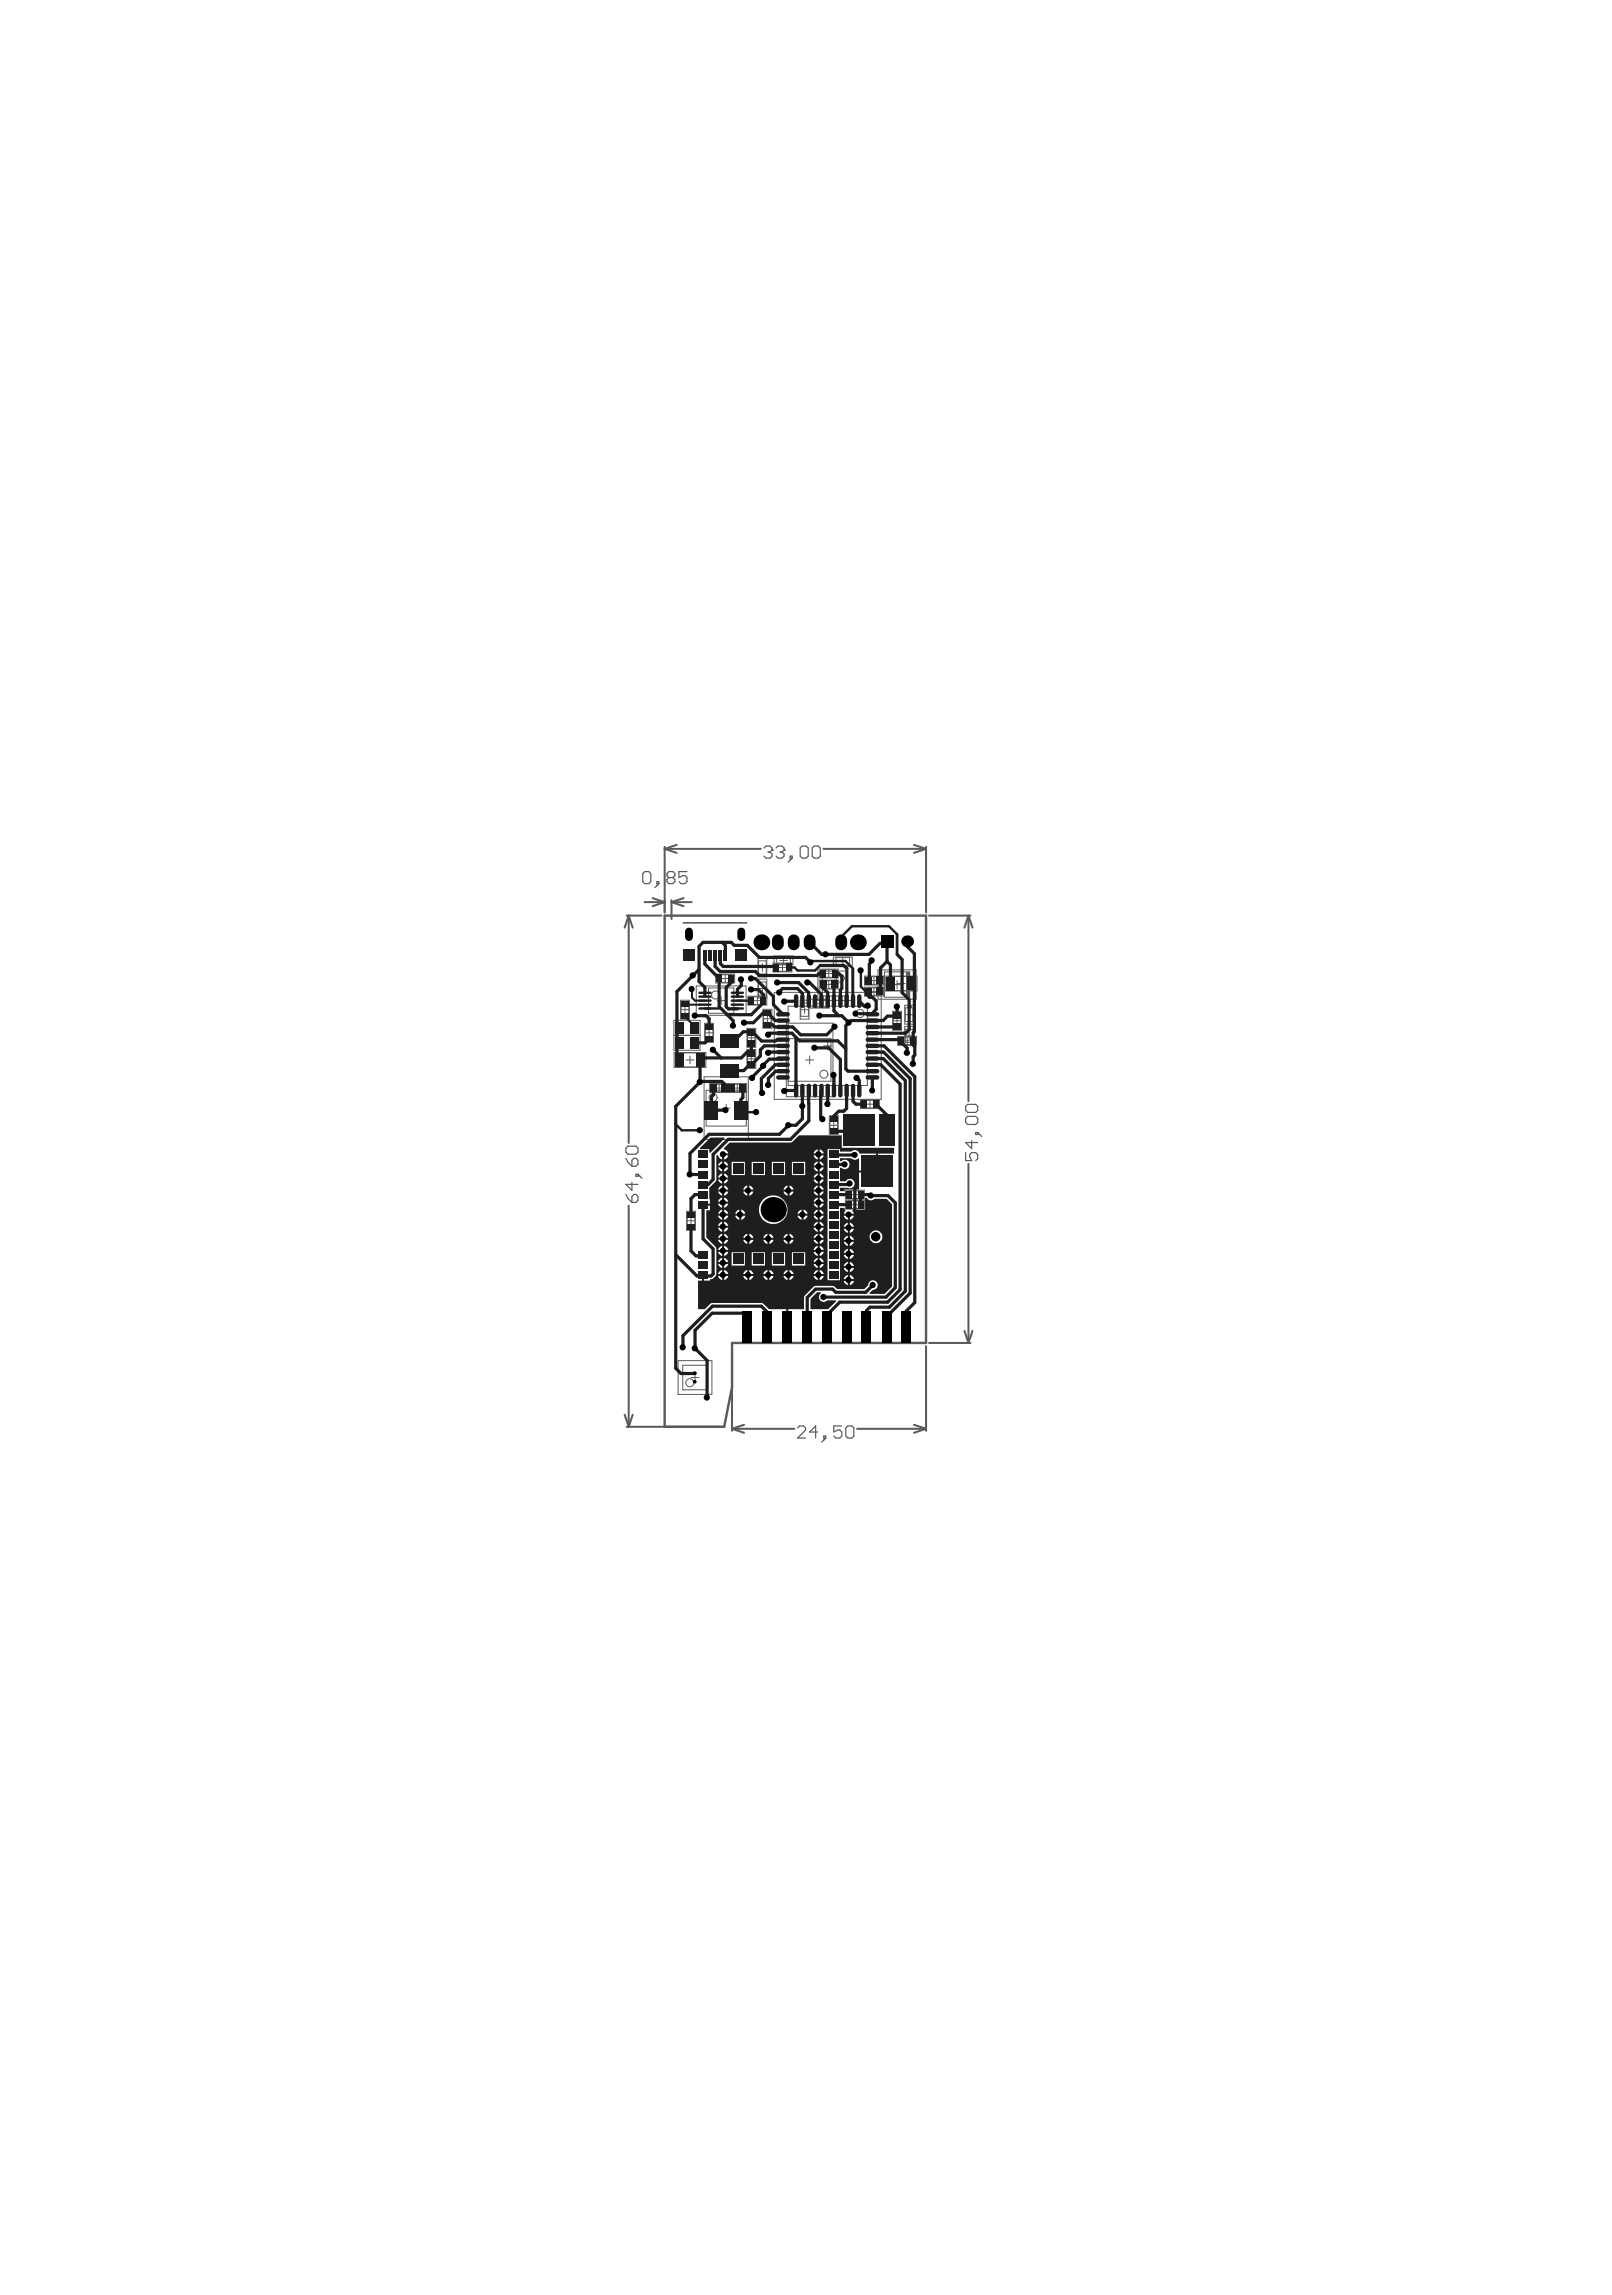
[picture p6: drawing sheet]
<svg xmlns="http://www.w3.org/2000/svg" width="203mm" height="289mm" viewBox="0 0 203 289" stroke-linecap="round" stroke-linejoin="round" font-family="sans-serif">
<g fill="none" stroke="#5a5a5a" stroke-width=".13">
<path d="M84.8 128.5h3.3v3.7h-3.3zM84.8 130.4h3.3M84.8 130.3h3.3M84.8 132.5h4v1.9h-4zM85.1 132.6h3.4v1.7h-3.4zM85.6 125.9h1.2v2.4h-1.2zM85.7 127.1h1M85.7 126.3h1v1.6h-1zM86.2 126.6v1M86.3 133.4h1M86.8 132.9v1M87.6 124.1h6.3v3.7h-6.3z"/>
<path d="M88.6 135.6h5.6v7.9h-5.6zM88.7 128.8h1.1v2.4h-1.1zM88.8 129.2h.9v1.7h-.9zM88.8 130h.9M88.9 137.3h5v4.5h-5zM89.2 124.4h3.1v3.2h-3.1zM89.2 129.5v1M89.3 136.4h4.7v1.1h-4.7zM89.6 136.5h1.8v1h-1.8zM90 137h1M90.1 122.6h2.3v1.1h-2.3zM90.2 126h1.1"/>
<path d="M90.4 122.7h1.7v1h-1.7zM90.5 136.5v1M90.7 125.5v1M90.8 123.2h.9M90.9 139.5h1M91.3 122.7v1M91.4 139v1M91.6 136.4v1.1M91.7 136.4v1.1M91.9 136.5h1.7v1h-1.7zM92.3 137h1M92.8 136.5v1"/>
<path d="M94 129.5h1.1v2.3h-1.1zM94 132.1h1.1v2.4h-1.1zM94.1 133.3h.9M94.1 130.7h.9M94.1 129.8h.9v1.7h-.9zM94.1 132.5h.9v1.7h-.9zM94.5 125.5h1.6v1h-1.6zM94.5 130.2v.9M94.5 132.8v1M94.8 126h1M95.3 125.5v1M95.4 120.6h1.1v2.4h-1.1z"/>
<path d="M95.5 124.5h.9M95.5 121.8h.9M95.5 121h.9v1.6h-.9zM95.5 123.6h.9v1.7h-.9zM95.9 121.3v1M95.9 124v.9M96 127.1h1.1v2.3h-1.1zM96.1 128.3h.9M96.1 127.4h.9v1.7h-.9zM96.5 125.4h-2.4v1.1h2.4v-3.2h-1.1v2.3h1.1M96.6 127.8v.9M97.3 121.2h2.4v1.2h-2.4z"/>
<path d="M97.4 120.4h2.4v1.1h-2.4zM97.4 124.9h13.5v13.5h-13.5zM97.6 121.3h1.7v1h-1.7zM97.7 120.4h1.8v1h-1.8zM98 121.8h.9M98.1 120.9h1M98.5 121.3v1M98.6 120.4v1M98.9 128.8h5.9v9.3h-5.9zM99.2 126.7h9.9v10h-9.9zM99.2 130.8h5.4v5.3h-5.4zM100.7 125.9h1.1v2.4h-1.1z"/>
<path d="M100.8 127.1h.9M100.8 126.3h.9v1.6h-.9zM101.2 126.6v1M101.4 133.4h1M101.9 132.9v1M102 125.8h2.3v1.1h-2.3zM102.3 125.9h1.7v.9h-1.7zM102.7 126.4h.9M102.9 121.7h4.3v4.2h-4.3zM103.1 122h2.4v1.1h-2.4zM103.1 123.4h2.4v1.1h-2.4zM103.1 125.9v.9"/>
<path d="M103.4 123.5h1.7v.9h-1.7zM103.4 122.1h1.7v.9h-1.7zM103.5 122.3h3.1v3.1h-3.1zM103.7 131.7h1M103.8 123.9h1M103.8 122.6h1M104.2 131.2v1M104.3 122.1v.9M104.3 123.5v.9M104.5 123.8h1M104.9 120.5h2.3v1.1h-2.3zM105 123.3v1"/>
<path d="M105.2 120.6h1.7v.9h-1.7zM105.6 121h.9M106.1 120.6v.9M108.3 138.4h2.4v1.2h-2.4zM108.6 138.5h1.7v1h-1.7zM108.8 122.9h2.4v1.1h-2.4zM108.8 124.3h2.4v1.1h-2.4zM109 139h1M109.1 123h1.7v.9h-1.7zM109.1 124.4h1.7v.9h-1.7zM109.5 138.5v1M109.5 123.4h1"/>
<path d="M109.5 124.8h1M110 123v.9M110 124.4v.9M110.5 122.1h4.8v3.7h-4.8zM111.3 122.4h3.2v3.1h-3.2zM111.4 122.9h4v1.9h-4zM111.7 122.9h3.4v1.8h-3.4zM112.3 127.3h1.1v2.4h-1.1zM112.4 123.9h1M112.4 127.6h1v1.8h-1zM112.4 128.5h1M112.9 123.4v1.1"/>
<path d="M112.9 128v1M112.9 123.8h1M113 130.5h2.3v1.1h-2.3zM113.3 130.6h1.7v.9h-1.7zM113.4 123.3v1M113.7 131h.9M113.8 126.6h1.2v2.3h-1.2zM113.8 131.6v-2.4h1.2v2.4M113.9 130.4h1M113.9 127.7h1M113.9 129.6h1v1.6h-1zM113.9 126.9h1v1.7h-1z"/>
<path d="M114.2 130.6v.9M114.4 127.3v.9M114.4 129.9v1M86.4 152.5h1.1v2.4h-1.1zM86.5 153.7h.9M86.5 152.8h.9v1.7h-.9zM87 153.2v1M104.4 140.5h1.1v2.4h-1.1zM104.4 141.7h1M104.4 140.8h1v1.7h-1zM104.9 141.2v.9M106.4 149.8h2.4v1.2h-2.4z"/>
<path d="M106.4 151.1h2.4v1.1h-2.4zM106.7 149.9h1.7v1h-1.7zM106.7 151.2h1.7v.9h-1.7zM107.1 151.7h1M107.1 150.4h1M107.6 149.9v1M107.6 151.2v.9M85.3 171.3h4.3v4.2h-4.3zM85.9 171.9h3.1v3.1h-3.1zM87 173.4h1M87.5 172.9v1"/>
<circle cx="89.7" cy="138.2" r=".51"/>
<circle cx="90" cy="125.3" r=".51"/>
<circle cx="103.7" cy="135.2" r=".51"/>
<circle cx="105.7" cy="123.1" r=".51"/>
<circle cx="108.2" cy="127.6" r=".51"/>
<circle cx="86.8" cy="174.1" r=".51"/>
</g>
<path d="M86 116.2h8" fill="none" stroke="#5a5a5a" stroke-width=".2"/>
<path d="M114.3 122.4v3.1" fill="none" stroke="#5a5a5a" stroke-width=".43"/>
<g fill="none" stroke="#5a5a5a" stroke-width=".25">
<path d="M78.9 115.3h4.3M79.1 115.3l.5 1.5M79.1 115.3v28.6M79.1 115.3l-.5 1.5M81.1 113.6h2.5M82.1 113.1l1.5 .5M83.6 106.6v8.3M83.6 113.6l-1.5 .5M83.6 106.9l1.6 .5M83.6 106.9h12.1M84.5 113.3v2.4M84.5 113.6h2.5"/>
<path d="M84.5 113.6l1.5 .5M85.2 106.4l-1.6 .5M86 113.1l-1.5 .5M103.6 106.9h12.9M115 106.4l1.5 .5M116.5 106.6v8.3M116.5 106.9l-1.5 .5M116.9 115.3h5.2M121.9 115.3l.5 1.5M121.9 115.3l-.5 1.5M121.9 115.3v23.3M79.1 151.8v27.8"/>
<path d="M121.9 146.5v22.6M78.6 178.1l.5 1.5M78.9 179.6h11.8M79.6 178.1l-.5 1.5M92.1 169.5v10.6M92.1 179.9l1.5 .5M92.1 179.9h7.9M93.6 179.4l-1.5 .5M107.9 179.9h8.6M115 179.4l1.5 .5M116.5 169.5v10.6M116.5 179.9l-1.5 .5"/>
<path d="M116.9 169.1h5.2M121.4 167.6l.5 1.5M122.4 167.6l-.5 1.5"/>
</g>
<path d="M83.6 115.3h32.9v53.8h-24.4v5.5l-1 5h-7.5z" fill="none" stroke="#5a5a5a" stroke-width=".3"/>
<g fill="none" stroke="#5a5a5a" stroke-width=".15">
<path d="M81.1 109.7h.5l.3 .3v1l-.3 .2h-.5l-.2-.2v-1zM82.7 111h.2v.2h-.2zM82.9 111.2l-.5 .6M84.2 110.5l-.3-.3v-.2l.3-.3h.5l.2 .3v.2l-.2 .3M84.2 110.5l-.3 .2v.3l.3 .2h.5l.2-.2v-.3l-.2-.2M84.2 110.5h.5M86.4 109.7h-1v.8l.5-.3h.3l.2 .3v.5l-.2 .2h-.5l-.3-.2M96.1 106.8l.3-.3h.5l.2 .3v.2M96.6 107.3h.3M96.9 107.3l.2 .2v.3l-.2 .2h-.5l-.3-.2M97.1 107h.1M97.1 107l-.2 .3"/>
<path d="M97.7 106.8l.2-.3h.5l.3 .3v.2M98.2 107.3h.2M98.4 107.3l.3 .2v.3l-.3 .2h-.5l-.2-.2M98.7 107h.1M98.7 107l-.3 .3M99.4 107.8h.3v.2h-.3zM99.7 108l-.5 .5M100.9 106.5h.6l.2 .3v1l-.2 .2h-.6l-.2-.2v-1zM102.5 106.5h.5l.2 .3v1l-.2 .2h-.5l-.3-.2v-1zM121.8 139h1l.2 .3v.5l-.2 .2h-1l-.3-.2v-.5zM78.8 150.4l.2 .5 .5 .5M78.8 145.8l.2 .5 .5 .5"/>
<path d="M79 144.3h1l.3 .2v.6l-.3 .2h-1l-.2-.2v-.6zM79.5 148.8v1.1l-.7-.8h1.5M79.8 150.4h.2l.3 .2v.5l-.3 .3h-.5v-.8zM79.8 145.8h.2l.3 .3v.5l-.3 .2h-.5v-.7zM80 147.8h.3v.3h-.3zM80.3 147.8l.5 .5M121.5 145.1v1h.8l-.3-.5v-.2l.3-.3h.5l.2 .3v.5l-.2 .2M121.8 140.5h1l.2 .3v.5l-.2 .3h-1l-.3-.3v-.5zM122.3 143.6v1l-.8-.8h1.5M122.8 142.6h.2v.2h-.2zM123 142.6l.5 .5M100.4 179.8l.2-.3h.5l.3 .3v.2l-1 1h1"/>
<path d="M105.9 179.5h-1v.8l.5-.3h.3l.2 .3v.5l-.2 .2h-.5l-.3-.2M106.7 179.5h.5l.2 .3v1l-.2 .2h-.5l-.3-.2v-1zM102.9 180.3h-1l.7-.8v1.5M103.7 180.8h.2v.2h-.2zM103.9 181l-.5 .5"/>
</g>
<g fill="#1e1e1e">
<path d="M89.4 143.2h1.7l.1 .1-1.8 1.8h-.1v-.4h-1.2l-.1-.1z"/>
<path d="M102.8 162.7h.5v.1a.6 .6 0 0 0-.1 .9 .6 .6 0 0 0 .9 0h1.1v.1l-1 1h-2.2v-1.3z"/>
<path d="M91.8 143.8h7.7l.3-.1 .7-.8h5.4v1.6h6.6v.7h-2v2.3h-.1v.1h-2.3v2.1h-.3v2.6h1.1v-1.5h.2a.6 .6 0 0 0 1 .1h1.5l.7 .7v10.4l-1 .9h-1.8l-.1-.1 .4-.4a.61 .61 0 0 0 .7-.6 .61 .61 0 0 0-.7-.6 .61 .61 0 0 0-.6 .6l-.4 .5h-3.5l-.4-.4h-.1h-2.3l-1.3 1.3v1.6h-2v2.3h-.3v-2.3h-2.1l-.8-.7-6.3-.1-.3 .2-.7 .6h-.9v-3.6h.5v-.7h.3v.7h.7v-.2l.5-.1 .3-.4v-.1v-3.3l-1.2-1.3v-3.4h.4v-.6h-.8v-.3h.8v-2l.7-.7 .1-.3v-3l.1-.1h.2l.1 .4 .4 .2v-.7h.1v-.1h.6l-.1-.3-.4-.2v-.1zM103.1 144.7v.5h.6l-.2-.3zM102.6 144.9l-.2 .3h.5v-.5zM103.1 145.5l.1 .5 .3-.2 .2-.3zM102.4 145.5l.2 .3 .3 .2v-.5zM91.1 145.5l.1 .5 .3-.2 .1-.3zM103.1 146.2v.5h.6l-.2-.3zM102.6 146.4l-.2 .3h.5v-.5zM91.1 146.2v.5h.5l-.1-.3zM90.5 146.4l-.1 .3h.5v-.5zM104.1 144.7v16.5h1.6v-9.1h.6v.2l.1 .1-.2 .4h1.2l-.2-.4 .1-.1h.1v-2.6h-1.1v.3h-.6v-.5h1a.6 .6 0 0 0 .8-.2 .6 .6 0 0 0-.3-.8 .6 .6 0 0 0-.8 .2h-.7v-1.7h.2a.61 .61 0 0 0 .8 0 .61 .61 0 0 0 0-.8 .61 .61 0 0 0-.8 0h-.2v-.4h1.4a.63 .63 0 0 0 .9 0l.1 .1v1.5h2.1v-2.2h-2a.61 .61 0 0 0-1.1-.2h-1.4v-.3zM103.1 147l.1 .5 .3-.2 .2-.3zM102.4 147l.2 .3 .3 .2v-.5zM91.1 147l.1 .5 .3-.2 .1-.3zM90.4 147l.1 .3 .4 .2v-.5zM99.7 146.3v1.6h1.6v-1.6zM97.1 146.3v1.6h1.7v-1.6zM94.6 146.3v1.6h1.7v-1.6zM92.1 146.3v1.6h1.6v-1.6zM103.1 147.7v.5h.6l-.2-.3zM102.6 147.9l-.2 .3h.5v-.5zM91.1 147.7v.5h.5l-.1-.3zM90.5 147.9l-.1 .3h.5v-.5zM103.1 148.5l.1 .5 .3-.2 .2-.3zM102.4 148.5l.2 .3 .3 .2v-.5zM91.1 148.5l.1 .5 .3-.2 .1-.3zM90.4 148.5l.1 .3 .4 .2v-.5zM103.1 149.3v.5h.6l-.2-.4zM102.6 149.4l-.2 .4h.5v-.5zM99.4 149.3v.5h.5l-.2-.4zM98.8 149.4l-.2 .4h.5v-.5zM94.3 149.3v.5h.5l-.2-.4zM93.7 149.4l-.2 .4h.5v-.5zM91.1 149.3v.5h.5l-.1-.4zM90.5 149.4l-.1 .4h.5v-.5zM94.3 150v.5l.3-.2 .2-.3zM93.5 150l.2 .3 .3 .2v-.5zM91.1 150l.1 .5 .3-.2 .1-.3zM90.4 150l.1 .3 .4 .2v-.5zM103.1 150l.1 .5 .3-.2 .2-.3zM102.4 150l.2 .3 .3 .2v-.5zM99.4 150v.5l.3-.2 .2-.3zM98.6 150l.2 .3 .3 .2v-.5zM103.1 150.8v.5h.6l-.2-.3zM102.6 151l-.2 .3h.5v-.5zM91.1 150.8v.5h.5l-.1-.3zM90.5 151l-.1 .3h.5v-.5zM91.1 151.5l.1 .5 .3-.1 .1-.4zM90.4 151.5l.1 .4 .4 .1v-.5zM103.1 151.5l.1 .5 .3-.1 .2-.4zM102.4 151.5l.2 .4 .3 .1v-.5zM103.1 152.3v.5h.6l-.2-.3zM102.6 152.5l-.2 .3h.5v-.5zM101.1 152.3v.5h.5l-.1-.3zM100.5 152.5l-.1 .3h.5v-.5zM93.3 152.3v.5h.5l-.2-.3zM92.7 152.5l-.2 .3h.5v-.5zM91.1 152.3v.5h.5l-.1-.3zM90.5 152.5l-.1 .3h.5v-.5zM106.9 153.1l.1 .5 .3-.2 .1-.3zM106.2 153.1l.2 .3 .3 .2v-.5zM103.1 153.1l.1 .5 .3-.2 .2-.3zM102.4 153.1l.2 .3 .3 .2v-.5zM101.1 153.1l.1 .5 .3-.2 .1-.3zM100.4 153.1l.1 .3 .4 .2v-.5zM93.3 153.1v.5l.3-.2 .2-.3zM92.5 153.1l.2 .3 .3 .2v-.5zM91.1 153.1l.1 .5 .3-.2 .1-.3zM90.4 153.1l.1 .3 .4 .2v-.5zM95.5 152.3a1.8 1.8 0 0 0 3.6 0 1.8 1.8 0 0 0-3.6 0zM103.1 153.8v.5h.6l-.2-.3zM102.6 154l-.2 .3h.5v-.5zM91.1 153.8v.5h.5l-.1-.3zM90.5 154l-.1 .3h.5v-.5zM106.9 153.9v.5h.5l-.1-.3zM106.4 154.1l-.2 .3h.5v-.5zM103.1 154.6l.1 .5 .3-.2 .2-.3zM102.4 154.6l.2 .3 .3 .2v-.5zM91.1 154.6l.1 .5 .3-.2 .1-.3zM90.4 154.6l.1 .3 .4 .2v-.5zM106.9 154.7l.1 .5 .3-.2 .1-.3zM106.2 154.7l.2 .3 .3 .2v-.5zM103.1 155.3v.5h.6l-.2-.3zM102.6 155.5l-.2 .3h.5v-.5zM99.4 155.3v.5h.5l-.2-.3zM98.8 155.5l-.2 .3h.5v-.5zM96.8 155.3v.5h.5l-.2-.3zM96.2 155.5l-.1 .3h.5v-.5zM94.3 155.3v.5h.5l-.2-.3zM93.7 155.5l-.2 .3h.5v-.5zM91.1 155.3v.5h.5l-.1-.3zM90.5 155.5l-.1 .3h.5v-.5zM106.9 155.6v.5h.5l-.1-.3zM106.4 155.8l-.2 .3h.5v-.5zM109.4 155.7a.81 .81 0 0 0 1.6 0 .81 .81 0 0 0-1.6 0zM103.1 156.1l.1 .5 .3-.2 .2-.3zM102.4 156.1l.2 .3 .3 .2v-.5zM99.4 156.1v.5l.3-.2 .2-.3zM98.6 156.1l.2 .3 .3 .2v-.5zM96.8 156.1l.1 .5 .2-.2 .2-.3zM96.1 156.1l.1 .3 .4 .2v-.5zM94.3 156.1v.5l.3-.2 .2-.3zM93.5 156.1l.2 .3 .3 .2v-.5zM91.1 156.1l.1 .5 .3-.2 .1-.3zM90.4 156.1l.1 .3 .4 .2v-.5zM106.9 156.3l.1 .5 .3-.1 .1-.4zM106.2 156.3l.2 .4 .3 .1v-.5zM103.1 156.8v.6h.6l-.2-.4zM102.6 157l-.2 .4h.5v-.6zM91.1 156.8v.6h.5l-.1-.4zM90.5 157l-.1 .4h.5v-.6zM106.9 157.2v.5h.5l-.1-.3zM106.4 157.4l-.2 .3h.5v-.5zM103.1 157.6l.1 .5 .3-.2 .2-.3zM102.4 157.6l.2 .3 .3 .2v-.5zM91.1 157.6l.1 .5 .3-.2 .1-.3zM90.4 157.6l.1 .3 .4 .2v-.5zM106.9 158l.1 .5 .3-.2 .1-.3zM106.2 158l.2 .3 .3 .2v-.5zM103.1 158.4v.5h.6l-.2-.4zM102.6 158.5l-.2 .4h.5v-.5zM91.1 158.4v.5h.5l-.1-.4zM90.5 158.5l-.1 .4h.5v-.5zM99.7 157.7v1.6h1.6v-1.6zM97.1 157.7v1.6h1.7v-1.6zM94.6 157.7v1.6h1.7v-1.6zM92.1 157.7v1.6h1.6v-1.6zM106.9 158.9v.5h.5l-.1-.4zM106.4 159l-.2 .4h.5v-.5zM103.1 159.1l.1 .5 .3-.1 .2-.4zM102.4 159.1l.2 .4 .3 .1v-.5zM91.1 159.1l.1 .5 .3-.1 .1-.4zM90.4 159.1l.1 .4 .4 .1v-.5zM106.9 159.6l.1 .5 .3-.1 .1-.4zM106.2 159.6l.2 .4 .3 .1v-.5zM103.1 159.9v.5h.6l-.2-.3zM102.6 160.1l-.2 .3h.5v-.5zM99.4 159.9v.5h.5l-.2-.3zM98.8 160.1l-.2 .3h.5v-.5zM96.8 159.9v.5h.5l-.2-.3zM96.2 160.1l-.1 .3h.5v-.5zM94.3 159.9v.5h.5l-.2-.3zM93.7 160.1l-.2 .3h.5v-.5zM91.1 159.9v.5h.5l-.1-.3zM90.5 160.1l-.1 .3h.5v-.5zM106.9 160.5v.5h.5l-.1-.3zM106.4 160.7l-.2 .3h.5v-.5zM103.1 160.6l.1 .5 .3-.1 .2-.4zM102.4 160.6l.2 .4 .3 .1v-.5zM99.4 160.6v.5l.3-.1 .2-.4zM98.6 160.6l.2 .4 .3 .1v-.5zM96.8 160.6l.1 .5 .2-.1 .2-.4zM96.1 160.6l.1 .4 .4 .1v-.5zM94.3 160.6v.5l.3-.1 .2-.4zM93.5 160.6l.2 .4 .3 .1v-.5zM91.1 160.6l.1 .5 .3-.1 .1-.4zM90.4 160.6l.1 .4 .4 .1v-.5zM106.9 161.3l.1 .5 .3-.2 .1-.3zM106.2 161.3l.2 .3 .3 .2v-.5z"/>
</g>
<g fill="none" stroke="#1e1e1e" stroke-width=".4">
<path d="M91.3 119v1.3M85.2 133.3l.2 .3M87.5 127.9h.1M88.2 136.1l-.1 .1M88.4 133.2l-.2 .2M89.8 137.8l-.3 .3M90 121.7l.6 .6M91.5 127.7l.8 .8M92 123.2v.5l-.6 .6M93.3 123.3v.8M93.5 138.2l-.3 .2M93.5 129.9h1.2"/>
<path d="M94 132.5h.5M94.5 131.3v1.1M94.7 135.6v.1M96.1 127.5h.5M96.1 125.2v1M96.2 133.9v.3M96.2 131.7l-.5 .5M96.7 135.8v.8M97.6 134h.9M98.5 133.3h-.1M87.5 150.4h1M87.6 158.1h1"/>
<path d="M85 172.3l.7 .6M89.7 160.4l-.2 .2"/>
</g>
<path d="M85 141.5l.8 .8" fill="none" stroke="#1e1e1e" stroke-width=".3"/>
<path d="M87.1 124.5h.1M87.1 125.6l.4 .4h1.2M87.3 129.1v.3" fill="none" stroke="#1e1e1e" stroke-width=".25"/>
<circle cx="98.5" cy="131.7" r=".2" fill="#1e1e1e"/>
<g fill="none" stroke="#1e1e1e" stroke-width=".4">
<path d="M97.3 125.5v1M97.6 128.5h.9M99.7 130.1l.5 .5M99.8 129.3l.9 1M101.6 123.7h.3M103.3 137.3v.1M103.3 125.2v.8M103.6 123.9v.5M105.9 124.5l-.1 .1M106.2 121.5l.4 .4M106.5 139.5l-.3 .4h-.7M106.6 126h-.1"/>
<path d="M107.3 137.3v1.4M107.8 135.7l.3 .3M109.8 134h1M99.2 141.7h1M107.6 145.4v.2M109.5 150.4l.1 .1M104.1 165.6v.5"/>
</g>
<path d="M99.2 121.8h.8l.4 .4M102.2 121l-.2 .2" fill="none" stroke="#1e1e1e" stroke-width=".3"/>
<circle cx="109.8" cy="130.1" r=".2" fill="#1e1e1e"/>
<g fill="none" stroke="#1e1e1e" stroke-width=".4">
<path d="M88.5 118.6l-.5 .5M92 118.6l.4 .4M110.7 118.8l-1.4 1.4M111.6 118.8v2.2l.5 .5M85 139.3v2.2M87.2 122.8l.8-.7v1.5M88.1 133.4v2.8M89.2 128.3v1M90.5 123.2v3.5M90.6 120.3v1M91.2 136.5v.5h.9M91.4 124.3v2.4l.3 .3"/>
<path d="M91.8 131.1h.5M92.3 128.5v.6M93.2 138.4v1.4M94 132.5l-.7 .7M94.2 134.1l-.6 .7M95.4 124.6l.7 .6M95.7 132.2v.7M95.8 135.8v1.8M97.2 129l.3 .3M97.3 126.5l1.2 1.2M97.6 134.9h.9M98.5 124.5l-.3 .2"/>
<path d="M98.5 130.9h-.7l-.2 .2M100.6 131l-.4-.4v6.7M101.4 120.5l.6 .7M101.8 138.9v2.2M101.8 125v1M103.6 124.4l.6 .6v1M105.4 131l1 1M105.5 122.6l.4 .3v1.6M105.8 124.6v1.4M105.8 133.4v3.9M105.9 127.9l.9 .9-.4 .3M106.4 134.6l.3 .3"/>
<path d="M107.3 138.7l.4 .3h1M108.1 136v1.3M108.1 126l.7 .7M109.4 125.6h.4l.5 .4v1.1l-.6 .5M109.7 120.9v.1l-.3 .4M109.8 135.6v1.7M112.8 129.3h.1M112.9 126.7v1.2h-1.2M113.4 131v.2l.8 .7v.7M114.4 129.6l-.4 .5M114.9 131v.6M114.9 133v.9"/>
<path d="M89.7 157.2v3.2M89.7 148.5l-.6 .6M103.3 140.7l.2 .2M108.3 150.4v1.3M111.6 140.4v2.9M111.7 150.5l1 .9M85.9 168.2v1.4M87.5 167.5v2.3M93.5 165.3l.5 .5v1.4M95.8 164.4l.8 .8v2M101.6 163.4v2.7M111.5 165.8v.3"/>
<path d="M114 165.1v1.9"/>
</g>
<path d="M87.1 124.5v1.1" fill="none" stroke="#1e1e1e" stroke-width=".25"/>
<path d="M105.9 118v.6M111.9 116.6l1 1M107.3 121.9v4.1M108.3 122.2v2" fill="none" stroke="#1e1e1e" stroke-width=".3"/>
<path d="M112.9 117.6v2.6" fill="none" stroke="#1e1e1e" stroke-width=".35"/>
<circle cx="114.4" cy="126.8" r=".2" fill="#1e1e1e"/>
<g fill="none" stroke="#1e1e1e" stroke-width=".4">
<path d="M88 119.1v3M88.5 118.6h3.5M90.9 118.6l.4 .4M92.4 119h1.6l1.6 1.5h5.8M101.9 118.6l1.5 1.6h5.9M110.7 118.8h.9M114.2 118.9v.3l.9 .9v9.8l-.2 .1v1M87.2 122.8l-2 2v8.5M87.5 127.9h1.4l.3 .4M88 123.6l.7 .7v1.1M88.1 136.2l-3.1 3.1M88.2 136.1h2.6l.4 .4"/>
<path d="M88.4 133.2h4.9M88.7 120.3v1.1l1.8 1.8M89.2 130.8l-.5 .5h-1.4M89.5 138.1v1.7h1.9M89.7 132.2l1 1M89.8 137v.8M90 120.3v1.4M90.6 122.3h4.4l.6 .5h7.2l.3-.2h.4M90.6 121.3l.4 .4h6.7M91.7 127h1.1M91.8 134.8h1.8M93.3 124.1l-.5 .5v.8"/>
<path d="M93.5 137v1.2M93.5 129.9l-1.2 1.2M94.5 124.6h.9M94.5 123.2h.5l2.3 2.3M94.7 129.9l1.1 1.2h1.8M95.7 132.9l-1 1M96.1 126.2l-1.6 1.5h-3l-1-1M96.1 134.2l-1.4 1.4M96.1 127.5l-1.3 1.3h-1.1M96.2 131.7h2.3M96.6 127.5l1 1M96.6 129h.6"/>
<path d="M96.8 132.5h1.7M97.5 129.3h2.3M97.6 134l-1.8 1.8M97.6 134.9l-.9 .9M97.8 123.7h2.7l1.3 1.3M98.4 133.3h-1.6l-.6 .6M98.5 124.5h1.9l.6 .6v.9M98.7 126h1.5M98.8 137.3h1.4M99.7 130.1h-2.8l-.2 .2M100.6 131h4.8M101 137.3v3.6l-.8 .8"/>
<path d="M101.8 137.4v1.5M101.9 123.7l1.4 1.5M102.5 131.9h1.8l1.5 1.5M103.1 127.9h2.8M103.2 121.5h3M103.3 137.4v3.3M104.2 137.3v1.7M104.9 124v3.3l.6 .6M104.9 135.4v1.9M105 122.6h.5M105 129.3l-1 1h-3.3M105.5 139.9l-.6 .6v.4"/>
<path d="M106.4 129.1v5.5M106.5 137.3v2.2M106.6 121.9v4.1M106.7 134.9h3.1M108.1 127.6h1.6M109.2 124.8v.5l.2 .3M109.2 126.6l.1 .1h-.5M109.4 121.4v2M109.8 132.5h1.4l3.3 3.3v27l-3 3M109.8 133.3h1.3l2.8 2.7v26.5l-2 2.1h-2.4l-.5 .4v1.1M109.8 131.7h1.4l3.9 3.8v28.5l-1.1 1.1M109.8 130.1h4.2"/>
<path d="M109.8 129.3h3M109.8 130.9h3.6M110.2 139l1.4 1.4M110.8 134l2.5 2.5v25.9l-1.6 1.5h-6l-1.6 1.7M111.6 121l-.8 .8v3M111.7 127.9l-.6 .6h-4l-.3 .3M112.1 121.5v2.3M112.9 120.2l.6 .6v4.2l.9 .8v3.8M114.9 131.6l.2 .2v1l-.2 .2M85 141.5v30.8M85.1 158l2.6 2.6h1.8M87 154.4v3.1l.6 .6"/>
<path d="M87.5 150.4l-.5 .5v2M88.5 151.7v4.3l1.2 1.2M88.5 149.1h.6M99.2 141.7l-1.1 1.1h-8.9l-2.4 2.4v2.7h1.7M101.8 141.1l-2.3 2.3h-7.9l-1.9 1.9v3.2M104.8 142.4h3.1M104.9 146.6h1.4M105 145.4h2.6M105 151.7h1.8M105 150.4h1.8M106.9 149l-.1 .1h-1.9M108.3 150.4h1.2"/>
<path d="M109.6 150.5h2.1M112.7 151.4v10.7l-1.2 1.2h-7.8M85.7 172.9h1.8M87.5 169.8l1.5 1.5v4.7M93.5 165.3h-3.9l-2.1 2.2M95.8 164.4h-6.1l-3.8 3.8M109.8 161.8l-.9 .9h-3.7l-.4-.4h-2.2l-1 1.1"/>
</g>
<path d="M111.9 116.6h-4.7l-1.3 1.4M88.7 127h2M92.8 126h1.7M102.2 121h4.2l.9 .9M103.1 121.7l-.5 .5h-2.2M108.3 124.2l.7 .6h.2M85.8 142.3h2.3M93.5 140h1.7" fill="none" stroke="#1e1e1e" stroke-width=".3"/>
<path d="M86.1 127.9l1.2 1.2M86.6 126.5h1.5" fill="none" stroke="#1e1e1e" stroke-width=".25"/>
<g fill="#000">
<circle cx="95.8" cy="118.6" r="1"/>
<circle cx="108" cy="118.6" r="1"/>
<circle cx="114.2" cy="118.5" r=".75"/>
<circle cx="87" cy="124.5" r=".39"/>
<circle cx="87.2" cy="122.8" r=".39"/>
<circle cx="87.4" cy="127.9" r=".39"/>
<circle cx="88.1" cy="136.2" r=".39"/>
<circle cx="89.7" cy="132.2" r=".39"/>
<circle cx="91.3" cy="139.8" r=".39"/>
<circle cx="92.2" cy="129.1" r=".39"/>
<circle cx="93.2" cy="123.3" r=".39"/>
<circle cx="93.6" cy="128.7" r=".39"/>
<circle cx="94.5" cy="124.6" r=".39"/>
<circle cx="94.5" cy="123.2" r=".39"/>
<circle cx="94.6" cy="135.7" r=".39"/>
<circle cx="95.9" cy="137.6" r=".39"/>
<circle cx="96" cy="134.2" r=".39"/>
<circle cx="96.7" cy="132.5" r=".39"/>
<circle cx="96.7" cy="130.3" r=".39"/>
<circle cx="96.7" cy="136.6" r=".39"/>
<circle cx="97.8" cy="123.7" r=".39"/>
<circle cx="98" cy="124.9" r=".39"/>
<circle cx="98.7" cy="126.1" r=".39"/>
<circle cx="98.7" cy="137.3" r=".39"/>
<circle cx="101" cy="139.2" r=".39"/>
<circle cx="101.6" cy="123.7" r=".39"/>
<circle cx="102" cy="121.2" r=".39"/>
<circle cx="102.5" cy="131.9" r=".39"/>
<circle cx="103.1" cy="127.9" r=".39"/>
<circle cx="103.9" cy="120.1" r=".39"/>
<circle cx="104.1" cy="139" r=".39"/>
<circle cx="104.9" cy="135.3" r=".39"/>
<circle cx="104.9" cy="123.9" r=".39"/>
<circle cx="105" cy="129.3" r=".39"/>
<circle cx="106.8" cy="128.7" r=".39"/>
<circle cx="107.7" cy="127.6" r=".39"/>
<circle cx="107.8" cy="135.7" r=".39"/>
<circle cx="108.3" cy="122.2" r=".39"/>
<circle cx="109.2" cy="126.6" r=".39"/>
<circle cx="109.7" cy="120.9" r=".39"/>
<circle cx="109.7" cy="137.3" r=".38"/>
<circle cx="112.8" cy="126.7" r=".39"/>
<circle cx="114.1" cy="132.5" r=".39"/>
<circle cx="114.9" cy="133.9" r=".39"/>
<circle cx="86.8" cy="147.9" r=".39"/>
<circle cx="88.1" cy="142.3" r=".39"/>
<circle cx="91" cy="155.9" r=".39"/>
<circle cx="91" cy="159" r=".39"/>
<circle cx="91" cy="145.3" r=".39"/>
<circle cx="91" cy="151.4" r=".39"/>
<circle cx="91" cy="152.9" r=".39"/>
<circle cx="91" cy="148.4" r=".39"/>
<circle cx="91" cy="149.9" r=".39"/>
<circle cx="91" cy="146.8" r=".39"/>
<circle cx="91" cy="154.4" r=".39"/>
<circle cx="91" cy="157.5" r=".39"/>
<circle cx="93.1" cy="152.9" r=".39"/>
<circle cx="94.1" cy="155.9" r=".39"/>
<circle cx="94.1" cy="149.9" r=".39"/>
<circle cx="95.1" cy="140" r=".39"/>
<circle cx="96.7" cy="155.9" r=".39"/>
<circle cx="97.3" cy="152.3" r="1.59"/>
<circle cx="99.2" cy="155.9" r=".39"/>
<circle cx="99.2" cy="141.7" r=".39"/>
<circle cx="99.2" cy="149.9" r=".39"/>
<circle cx="101" cy="152.9" r=".39"/>
<circle cx="103" cy="155.9" r=".39"/>
<circle cx="103" cy="159" r=".39"/>
<circle cx="103" cy="152.9" r=".39"/>
<circle cx="103" cy="148.4" r=".39"/>
<circle cx="103" cy="151.4" r=".39"/>
<circle cx="103" cy="145.3" r=".39"/>
<circle cx="103" cy="146.8" r=".39"/>
<circle cx="103" cy="149.9" r=".39"/>
<circle cx="103" cy="154.4" r=".39"/>
<circle cx="103" cy="157.5" r=".39"/>
<circle cx="103.5" cy="140.9" r=".39"/>
<circle cx="106.3" cy="146.6" r=".39"/>
<circle cx="106.8" cy="154.6" r=".39"/>
<circle cx="106.8" cy="159.5" r=".39"/>
<circle cx="106.8" cy="157.8" r=".39"/>
<circle cx="106.8" cy="156.2" r=".39"/>
<circle cx="106.8" cy="152.9" r=".39"/>
<circle cx="106.9" cy="149" r=".39"/>
<circle cx="107.5" cy="145.4" r=".39"/>
<circle cx="109.6" cy="150.5" r=".39"/>
<circle cx="110.2" cy="155.7" r=".59"/>
<circle cx="111.3" cy="148.5" r=".39"/>
<circle cx="85.9" cy="169.6" r=".39"/>
<circle cx="87.4" cy="169.7" r=".39"/>
<circle cx="87.4" cy="173.9" r=".23"/>
<circle cx="87.4" cy="172.9" r=".23"/>
<circle cx="88.9" cy="175.9" r=".39"/>
<circle cx="91" cy="160.5" r=".39"/>
<circle cx="94.1" cy="160.5" r=".39"/>
<circle cx="96.7" cy="160.5" r=".39"/>
<circle cx="99.2" cy="160.5" r=".39"/>
<circle cx="103" cy="160.5" r=".39"/>
<circle cx="103.6" cy="163.3" r=".39"/>
<circle cx="106.8" cy="161.1" r=".39"/>
<circle cx="109.8" cy="161.8" r=".39"/>
</g>
<g fill="#000">
<path d="M110.9 117.7h1.5v1.6h-1.5z" fill-rule="evenodd"/>
<path d="M93.4 165.1h1.2v4h-1.2z" fill-rule="evenodd"/>
<path d="M96 165.1h1.2v4h-1.2z" fill-rule="evenodd"/>
<path d="M98.5 165.1h1.2v4h-1.2z" fill-rule="evenodd"/>
<path d="M101 165.1h1.2v4h-1.2z" fill-rule="evenodd"/>
<path d="M103.4 165.1h1.2v4h-1.2z" fill-rule="evenodd"/>
<path d="M106 165.1h1.2v4h-1.2z" fill-rule="evenodd"/>
<path d="M108.4 165.1h1.2v4h-1.2z" fill-rule="evenodd"/>
<path d="M111 165.1h1.2v4h-1.2z" fill-rule="evenodd"/>
<path d="M113.4 165.1h1.2v4h-1.2z" fill-rule="evenodd"/>
</g>
<path d="M97.9 118.4v.5M99.9 118.4v.5M101.9 118.4v.5M105.9 118.4v.5" fill="none" stroke="#000" stroke-width="1.5"/>
<path d="M86.7 117.3v.7M93.3 117.3v.7" fill="none" stroke="#000" stroke-width=".99"/>
<g fill="#1e1e1e">
<path d="M85.7 127.5h1v.7h-1z" fill-rule="evenodd"/>
<path d="M85.7 126h1v.7h-1z" fill-rule="evenodd"/>
<path d="M95.7 125.5h.7v.9h-.7z" fill-rule="evenodd"/>
<path d="M97.3 157.9h1.3v1.2h-1.3z" fill-rule="evenodd"/>
<path d="M97.4 121.4h.7v.9h-.7z" fill-rule="evenodd"/>
<path d="M103.2 123.5h.8v.9h-.8z" fill-rule="evenodd"/>
<path d="M108 149.9h.7v.9h-.7z" fill-rule="evenodd"/>
<path d="M111.5 123h1.1v1.7h-1.1z" fill-rule="evenodd"/>
<path d="M84.9 132.6h1.1v1.7h-1.1z" fill-rule="evenodd"/>
<path d="M85 130.6h1v1.4h-1z" fill-rule="evenodd"/>
<path d="M87.6 132.6h1.1v1.7h-1.1z" fill-rule="evenodd"/>
<path d="M89.4 136.6h.8v.8h-.8z" fill-rule="evenodd"/>
<path d="M89.8 119.6h.4v1.3h-.4z" fill-rule="evenodd"/>
<path d="M89.1 119.6h.4v1.3h-.4z" fill-rule="evenodd"/>
<path d="M91.7 136.5h.8v.9h-.8z" fill-rule="evenodd"/>
<path d="M91.7 122.8h.7v.8h-.7z" fill-rule="evenodd"/>
<path d="M91.1 119.6h.4v1.3h-.4z" fill-rule="evenodd"/>
<path d="M93.1 136.6h.8v.8h-.8z" fill-rule="evenodd"/>
<path d="M97.3 146.5h1.3v1.2h-1.3z" fill-rule="evenodd"/>
</g>
<path d="M100.2 125.4v1.2M101.8 125.4v1.2M102.6 125.4v1.2" fill="none" stroke="#1e1e1e" stroke-width=".56"/>
<path d="M103.2 122.1h.7v.9h-.7z" fill-rule="evenodd" fill="#1e1e1e"/>
<path d="M103.4 125.4v1.2M104.2 125.4v1.2M105.8 125.4v1.2M106.5 125.4v1.2" fill="none" stroke="#1e1e1e" stroke-width=".56"/>
<path d="M108 151.2h.7v.9h-.7z" fill-rule="evenodd" fill="#1e1e1e"/>
<path d="M108.1 125.4v1.2" fill="none" stroke="#1e1e1e" stroke-width=".56"/>
<g fill="#1e1e1e">
<path d="M109.9 138.6h.7v.8h-.7z" fill-rule="evenodd"/>
<path d="M85.1 128.7h1v1.4h-1z" fill-rule="evenodd"/>
</g>
<path d="M100.2 136.7v1.2M101.8 136.7v1.2M102.6 136.7v1.2M103.4 136.7v1.2M104.2 136.7v1.2M105.8 136.7v1.2M106.5 136.7v1.2M108.1 136.7v1.2" fill="none" stroke="#1e1e1e" stroke-width=".56"/>
<g fill="#1e1e1e">
<path d="M87.9 160.1h1.2v.9h-1.2z" fill-rule="evenodd"/>
<path d="M87.9 157.5h1.2v.9h-1.2z" fill-rule="evenodd"/>
<path d="M86.5 154.1h.9v.7h-.9z" fill-rule="evenodd"/>
<path d="M87.9 149.9h1.2v.9h-1.2z" fill-rule="evenodd"/>
<path d="M87.9 147.4h1.2v.9h-1.2z" fill-rule="evenodd"/>
</g>
<path d="M88 125.5h1.4M88 126h1.4M88 126.5h1.4" fill="none" stroke="#1e1e1e" stroke-width=".3"/>
<g fill="#1e1e1e">
<path d="M92.3 157.9h1.2v1.2h-1.2z" fill-rule="evenodd"/>
<path d="M94.8 157.9h1.3v1.2h-1.3z" fill-rule="evenodd"/>
</g>
<path d="M97.9 135.6h1.2" fill="none" stroke="#1e1e1e" stroke-width=".56"/>
<path d="M94.1 133.6h.9v.8h-.9z" fill-rule="evenodd" fill="#1e1e1e"/>
<path d="M97.9 133.3h1.2M97.9 134h1.2M97.9 131.7h1.2M97.9 132.5h1.2" fill="none" stroke="#1e1e1e" stroke-width=".56"/>
<path d="M94.1 129.5h.9v.8h-.9z" fill-rule="evenodd" fill="#1e1e1e"/>
<path d="M97.9 129.3h1.2M97.9 130.1h1.2" fill="none" stroke="#1e1e1e" stroke-width=".56"/>
<path d="M96.1 127.2h.9v.6h-.9z" fill-rule="evenodd" fill="#1e1e1e"/>
<path d="M97.9 127.7h1.2M97.9 128.5h1.2" fill="none" stroke="#1e1e1e" stroke-width=".56"/>
<g fill="#1e1e1e">
<path d="M94.2 125.5h.7v.9h-.7z" fill-rule="evenodd"/>
<path d="M98.9 121.3h.7v.9h-.7z" fill-rule="evenodd"/>
<path d="M104.3 160.1h1.2v.9h-1.2z" fill-rule="evenodd"/>
<path d="M104.3 157.5h1.2v.9h-1.2z" fill-rule="evenodd"/>
<path d="M104.3 153.7h1.2v.9h-1.2z" fill-rule="evenodd"/>
<path d="M104.3 149.9h1.2v.9h-1.2z" fill-rule="evenodd"/>
<path d="M106.5 150h.7v.8h-.7z" fill-rule="evenodd"/>
<path d="M104.3 147.4h1.2v.9h-1.2z" fill-rule="evenodd"/>
<path d="M104.5 142.1h.9v.7h-.9z" fill-rule="evenodd"/>
<path d="M104.6 123.5h.8v.9h-.8z" fill-rule="evenodd"/>
</g>
<path d="M109.2 135.6h1.2M109.2 134h1.2M109.2 133.3h1.2M109.2 132.5h1.2M109.2 131.7h1.2M109.2 130.1h1.2M109.2 129.3h1.2" fill="none" stroke="#1e1e1e" stroke-width=".56"/>
<path d="M112.4 127.4h.9v.8h-.9z" fill-rule="evenodd" fill="#1e1e1e"/>
<path d="M109.2 128.5h1.2M109.2 127.7h1.2" fill="none" stroke="#1e1e1e" stroke-width=".56"/>
<g fill="#1e1e1e">
<path d="M108.9 123h.8v.9h-.8z" fill-rule="evenodd"/>
<path d="M110.3 123h.8v.9h-.8z" fill-rule="evenodd"/>
<path d="M114.2 123h1.1v1.7h-1.1z" fill-rule="evenodd"/>
<path d="M87.9 158.8h1.2v.9h-1.2z" fill-rule="evenodd"/>
<path d="M87.9 151.2h1.2v.9h-1.2z" fill-rule="evenodd"/>
<path d="M87.9 148.7h1.2v.9h-1.2z" fill-rule="evenodd"/>
<path d="M86.5 152.6h.9v.7h-.9z" fill-rule="evenodd"/>
<path d="M87.9 144.9h1.2v.9h-1.2z" fill-rule="evenodd"/>
<path d="M88.7 138.6h1.7v2.4h-1.7z" fill-rule="evenodd"/>
<path d="M90.8 136.5h.8v.9h-.8z" fill-rule="evenodd"/>
<path d="M86.8 130.6h1v1.4h-1z" fill-rule="evenodd"/>
<path d="M88.8 130.4h.9v.7h-.9z" fill-rule="evenodd"/>
<path d="M90.1 122.7h.7v.9h-.7z" fill-rule="evenodd"/>
<path d="M88.8 128.9h.9v.7h-.9z" fill-rule="evenodd"/>
</g>
<path d="M88 125h1.4M88 127h1.4" fill="none" stroke="#1e1e1e" stroke-width=".3"/>
<g fill="#1e1e1e">
<path d="M86 119.5h1.4v1.4h-1.4z" fill-rule="evenodd"/>
<path d="M90.5 119.6h.3v1.3h-.3z" fill-rule="evenodd"/>
<path d="M88.5 119.6h.4v1.3h-.4z" fill-rule="evenodd"/>
<path d="M94.8 146.5h1.3v1.2h-1.3z" fill-rule="evenodd"/>
<path d="M92.3 146.5h1.2v1.2h-1.2z" fill-rule="evenodd"/>
<path d="M92.4 138.6h1.7v2.4h-1.7z" fill-rule="evenodd"/>
<path d="M94.1 132.2h.9v.8h-.9z" fill-rule="evenodd"/>
<path d="M94.1 131h.9v.8h-.9z" fill-rule="evenodd"/>
</g>
<path d="M97.9 130.9h1.2M97.9 134.9h1.2" fill="none" stroke="#1e1e1e" stroke-width=".56"/>
<g fill="#1e1e1e">
<path d="M96.1 128.7h.9v.6h-.9z" fill-rule="evenodd"/>
<path d="M92.6 119.5h1.4v1.4h-1.4z" fill-rule="evenodd"/>
<path d="M104.3 155h1.2v.9h-1.2z" fill-rule="evenodd"/>
<path d="M104.3 156.3h1.2v.9h-1.2z" fill-rule="evenodd"/>
<path d="M104.3 158.8h1.2v.9h-1.2z" fill-rule="evenodd"/>
<path d="M104.3 148.7h1.2v.9h-1.2z" fill-rule="evenodd"/>
<path d="M104.3 151.2h1.2v.9h-1.2z" fill-rule="evenodd"/>
<path d="M104.3 152.5h1.2v.9h-1.2z" fill-rule="evenodd"/>
<path d="M106.5 151.2h.7v.9h-.7z" fill-rule="evenodd"/>
<path d="M104.3 144.9h1.2v.9h-1.2z" fill-rule="evenodd"/>
<path d="M104.5 140.5h.9v.7h-.9z" fill-rule="evenodd"/>
<path d="M104.7 122.1h.7v.9h-.7z" fill-rule="evenodd"/>
</g>
<path d="M101 125.4v1.2M104.9 125.4v1.2M107.3 125.4v1.2" fill="none" stroke="#1e1e1e" stroke-width=".56"/>
<g fill="#1e1e1e">
<path d="M108.4 138.6h.7v.9h-.7z" fill-rule="evenodd"/>
<path d="M110.6 140.3h2v4h-2z" fill-rule="evenodd"/>
</g>
<path d="M109.2 134.9h1.2M109.2 130.9h1.2" fill="none" stroke="#1e1e1e" stroke-width=".56"/>
<g fill="#1e1e1e">
<path d="M114.6 130.6h.7v.9h-.7z" fill-rule="evenodd"/>
<path d="M113 130.6h.7v.9h-.7z" fill-rule="evenodd"/>
<path d="M112.4 128.8h.9v.8h-.9z" fill-rule="evenodd"/>
<path d="M108.9 124.4h.8v.9h-.8z" fill-rule="evenodd"/>
<path d="M110.3 124.4h.8v.9h-.8z" fill-rule="evenodd"/>
<path d="M86.8 128.7h1v1.4h-1z" fill-rule="evenodd"/>
<path d="M87.9 146.1h1.2v1h-1.2z" fill-rule="evenodd"/>
<path d="M104.3 146.1h1.2v1h-1.2z" fill-rule="evenodd"/>
</g>
<path d="M101 136.7v1.2M104.9 136.7v1.2M107.3 136.7v1.2" fill="none" stroke="#1e1e1e" stroke-width=".56"/>
<g fill="#1e1e1e">
<path d="M108.4 145.5h4v4h-4z" fill-rule="evenodd"/>
<path d="M99.9 157.9h1.2v1.2h-1.2z" fill-rule="evenodd"/>
</g>
<path d="M92.1 125.5h1.4M92.1 126h1.4M92.1 126.5h1.4" fill="none" stroke="#1e1e1e" stroke-width=".3"/>
<g fill="#1e1e1e">
<path d="M99.9 146.5h1.2v1.2h-1.2z" fill-rule="evenodd"/>
<path d="M106.1 140.3h4v4h-4z" fill-rule="evenodd"/>
<path d="M90.6 130.3h2.3v1.6h-2.3z" fill-rule="evenodd"/>
<path d="M90.6 133.9h2.3v1.7h-2.3z" fill-rule="evenodd"/>
</g>
<path d="M92.1 125h1.4M92.1 127h1.4" fill="none" stroke="#1e1e1e" stroke-width=".3"/>
</svg>
